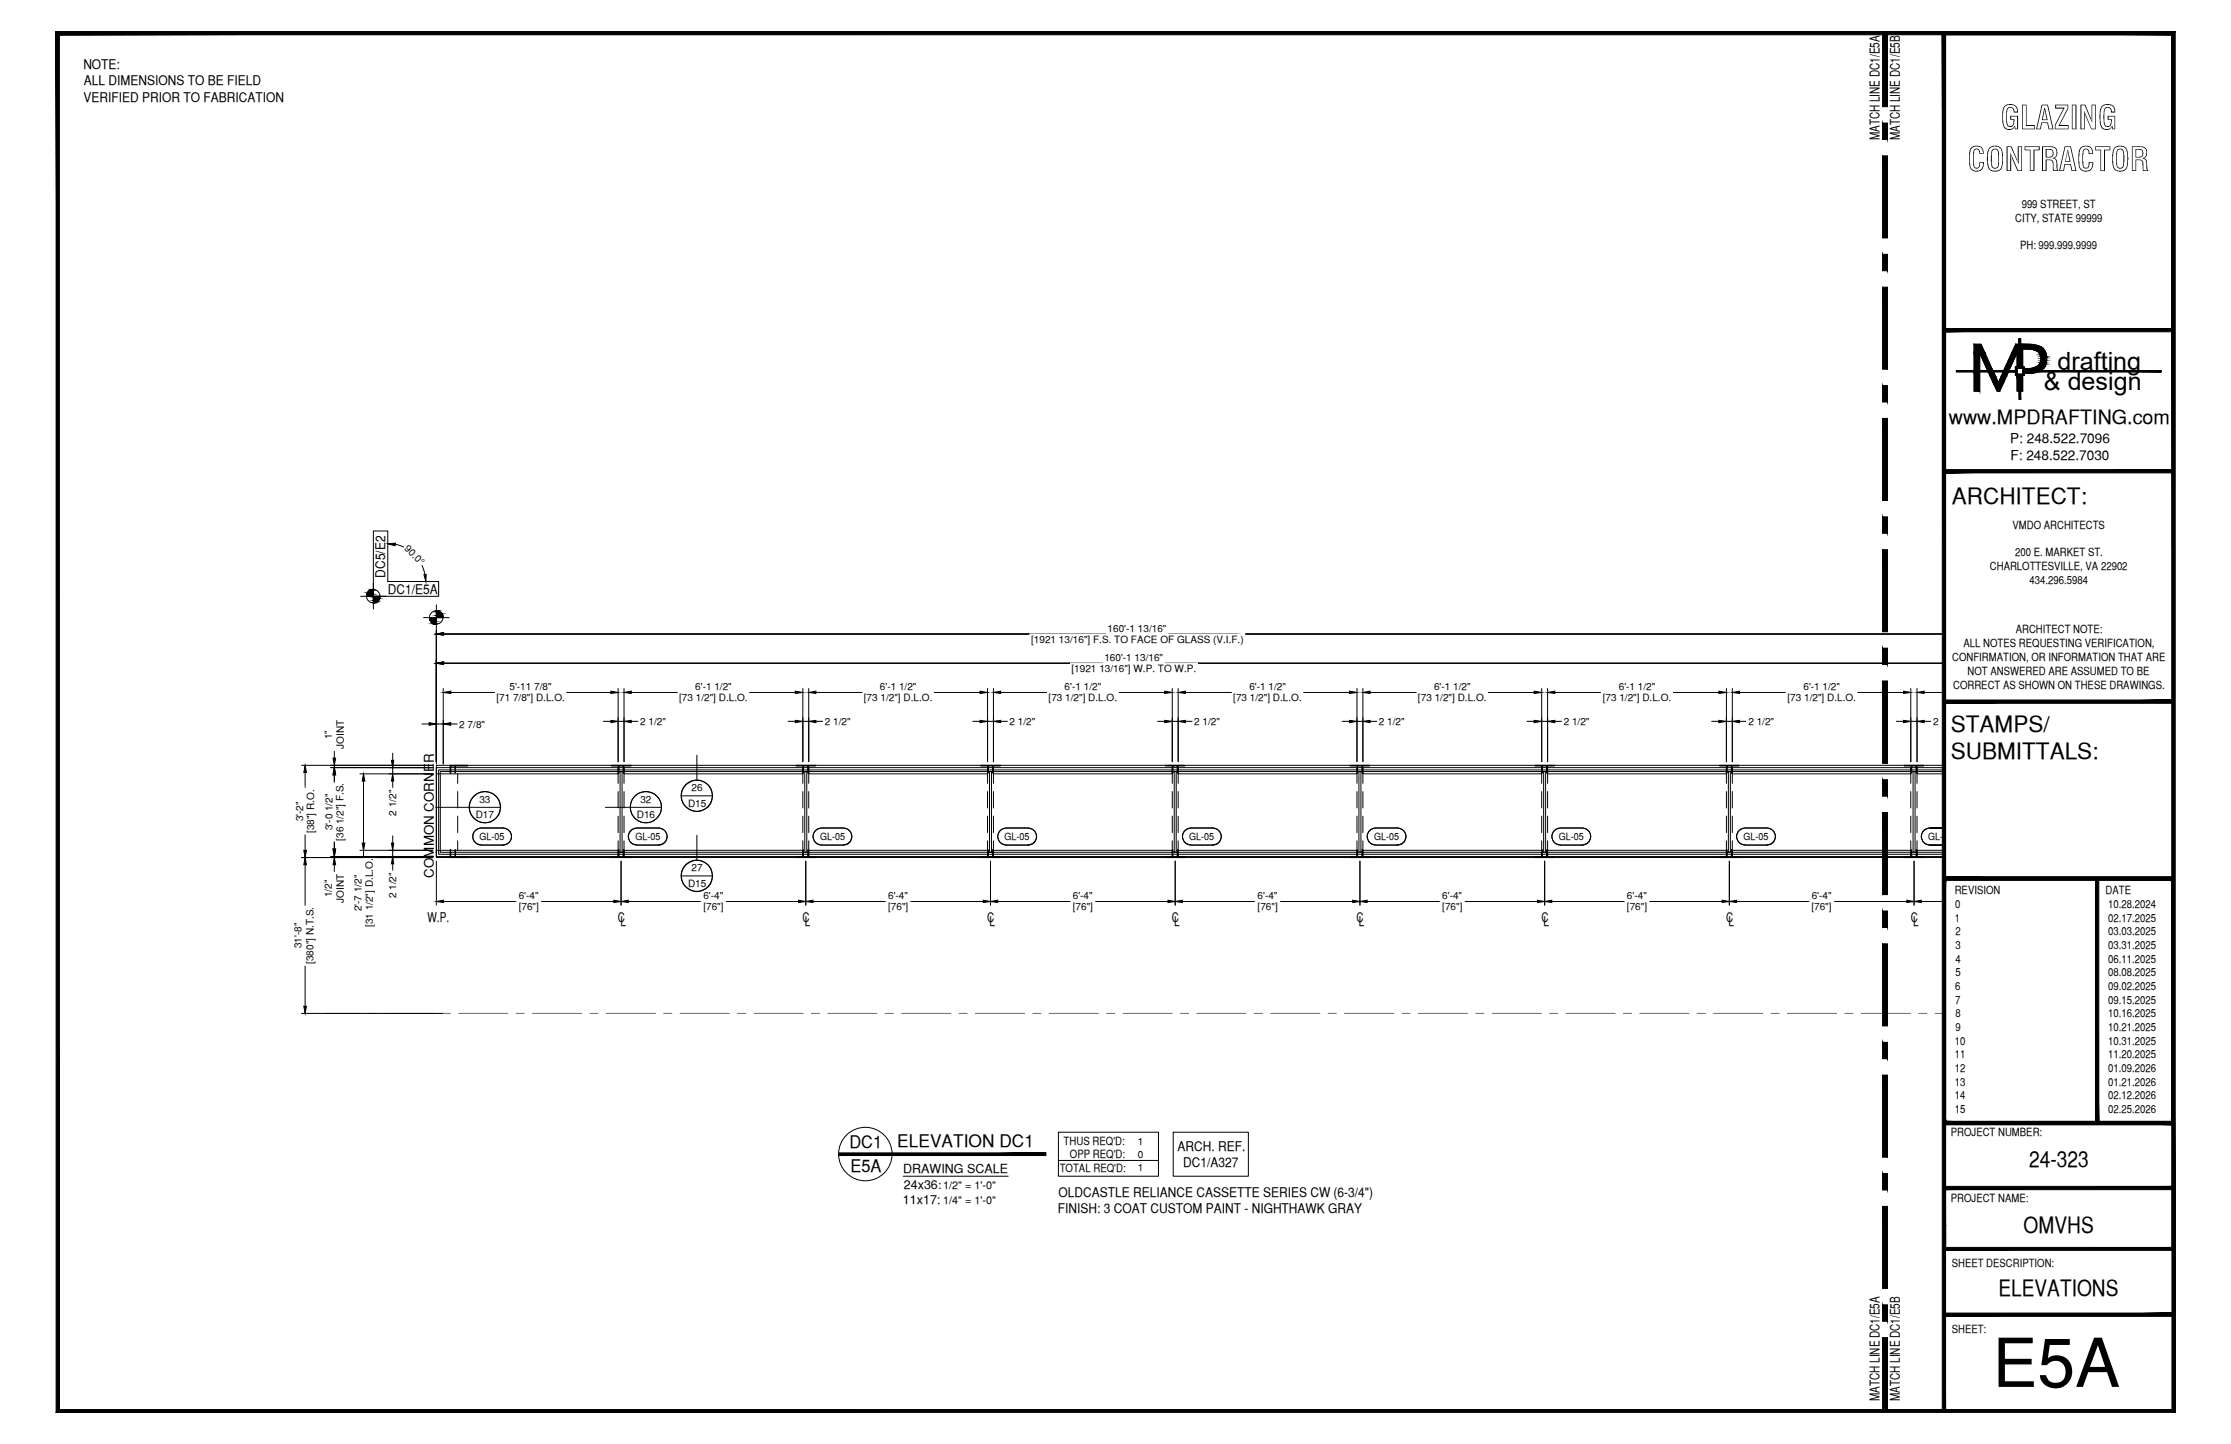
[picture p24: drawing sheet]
<svg xmlns="http://www.w3.org/2000/svg" width="432mm" height="279mm" viewBox="0 0 432 279" stroke-linecap="round" stroke-linejoin="round" font-family="sans-serif">
<defs><g id="words">
<text font-size="13.1" x="385.6" y="268.4">E5A</text>
<g font-size="6.3">
<text x="387.2" y="25">GLAZING</text>
<text x="380.8" y="33.1">CONTRACTOR</text>
</g>
<g font-size="4.9">
<text x="398.2" y="71.5">drafting</text>
<text x="395.6" y="75.5">&amp; design</text>
</g>
<g font-size="4.4">
<text x="377.8" y="97.5">ARCHITECT:</text>
<text x="377.6" y="141.5">STAMPS/</text>
<text x="377.6" y="146.9">SUBMITTALS:</text>
<text x="392.7" y="225.8">24-323</text>
<text x="391.7" y="238.5">OMVHS</text>
<text x="386.8" y="250.7">ELEVATIONS</text>
</g>
<text font-size="3.8" x="377.2" y="82">www.MPDRAFTING.com</text>
<g font-size="3.4">
<text x="173.7" y="221.9">ELEVATION DC1</text>
<text x="164.4" y="222.1">DC1</text>
<text x="164.6" y="226.8">E5A</text>
</g>
<g font-size="2.6">
<text x="16.1" y="13.3">NOTE:</text>
<text x="16.3" y="16.5">ALL DIMENSIONS TO BE FIELD</text>
<text x="16.2" y="19.7">VERIFIED PRIOR TO FABRICATION</text>
<text x="363.8" y="27.2" transform="rotate(-90 363.8 27.2)">MATCH LINE DC1/E5A</text>
<text x="367.7" y="27.2" transform="rotate(-90 367.7 27.2)">MATCH LINE DC1/E5B</text>
<text x="389.1" y="85.8">P: 248.522.7096</text>
<text x="389.1" y="89">F: 248.522.7030</text>
<text x="74.5" y="111.8" transform="rotate(-90 74.5 111.8)">DC5/E2</text>
<text x="75.1" y="114.9">DC1/E5A</text>
<text x="83.9" y="169.8" transform="rotate(-90 83.9 169.8)">COMMON CORNER</text>
<text x="82.7" y="178.4">W.P.</text>
<text x="119.6" y="178.4">C</text>
<text x="120.1" y="179.3">L</text>
<text x="155.3" y="178.4">C</text>
<text x="155.8" y="179.3">L</text>
<text x="191.1" y="178.4">C</text>
<text x="191.5" y="179.3">L</text>
<text x="226.8" y="178.4">C</text>
<text x="227.3" y="179.3">L</text>
<text x="262.6" y="178.4">C</text>
<text x="263" y="179.3">L</text>
<text x="298.3" y="178.4">C</text>
<text x="298.8" y="179.3">L</text>
<text x="334.1" y="178.4">C</text>
<text x="334.5" y="179.3">L</text>
<text x="369.8" y="178.4">C</text>
<text x="370.3" y="179.3">L</text>
<text x="227.9" y="222.6">ARCH. REF.</text>
<text x="229" y="225.8">DC1/A327</text>
<text x="204.9" y="231.6">OLDCASTLE RELIANCE CASSETTE SERIES CW (6-3/4&quot;)</text>
<text x="204.7" y="234.8">FINISH: 3 COAT CUSTOM PAINT - NIGHTHAWK GRAY</text>
<text x="363.8" y="271.1" transform="rotate(-90 363.8 271.1)">MATCH LINE DC1/E5A</text>
<text x="367.7" y="271.1" transform="rotate(-90 367.7 271.1)">MATCH LINE DC1/E5B</text>
</g>
<g font-size="2.4">
<text x="174.8" y="227">DRAWING SCALE</text>
<text x="174.8" y="232.9">11x17:</text>
<text x="174.9" y="230">24x36:</text>
</g>
<g font-size="2.2">
<text x="391.3" y="40.2">999 STREET, ST</text>
<text x="390" y="42.9">CITY, STATE 99999</text>
<text x="391" y="48.2">PH: 999.999.9999</text>
<text x="389.5" y="102.3">VMDO ARCHITECTS</text>
<text x="390" y="107.6">200 E. MARKET ST.</text>
<text x="385.1" y="110.3">CHARLOTTESVILLE, VA 22902</text>
<text x="392.8" y="113">434.296.5984</text>
<text x="380" y="125.2">ALL NOTES REQUESTING VERIFICATION,</text>
<text x="390.1" y="122.6">ARCHITECT NOTE:</text>
<text x="377.8" y="127.9">CONFIRMATION, OR INFORMATION THAT ARE</text>
<text x="380.8" y="130.6">NOT ANSWERED ARE ASSUMED TO BE</text>
<text x="378" y="133.2">CORRECT AS SHOWN ON THESE DRAWINGS.</text>
<text x="378.3" y="173">REVISION</text>
<text x="407.5" y="173">DATE</text>
<text x="378.3" y="178.3">1</text>
<text x="378.4" y="175.7">0</text>
<text x="408" y="175.7">10.28.2024</text>
<text x="408" y="178.3">02.17.2025</text>
<text x="378.5" y="181">2</text>
<text x="378.5" y="183.6">3</text>
<text x="408" y="181">03.03.2025</text>
<text x="408" y="183.6">03.31.2025</text>
<text x="378.4" y="191.6">6</text>
<text x="378.5" y="186.2">4</text>
<text x="378.5" y="188.9">5</text>
<text x="408" y="186.2">06.11.2025</text>
<text x="408" y="188.9">08.08.2025</text>
<text x="408" y="191.6">09.02.2025</text>
<text x="378.4" y="194.2">7</text>
<text x="378.5" y="196.8">8</text>
<text x="408" y="194.2">09.15.2025</text>
<text x="408" y="196.8">10.16.2025</text>
<text x="378.3" y="202.1">10</text>
<text x="378.5" y="199.5">9</text>
<text x="408" y="199.5">10.21.2025</text>
<text x="408" y="202.1">10.31.2025</text>
<text x="378.3" y="204.8">11</text>
<text x="378.3" y="207.5">12</text>
<text x="408" y="204.8">11.20.2025</text>
<text x="408" y="207.5">01.09.2026</text>
<text x="378.3" y="210.1">13</text>
<text x="378.3" y="212.7">14</text>
<text x="378.3" y="215.4">15</text>
<text x="408" y="210.1">01.21.2026</text>
<text x="408" y="212.7">02.12.2026</text>
<text x="408" y="215.4">02.25.2026</text>
<text x="205.9" y="221.6">THUS REQ'D:</text>
<text x="377.6" y="219.9">PROJECT NUMBER:</text>
<text x="205.1" y="226.7">TOTAL REQ'D:</text>
<text x="207.1" y="224.2">OPP REQ'D:</text>
<text x="377.6" y="232.5">PROJECT NAME:</text>
<text x="377.8" y="245.2">SHEET DESCRIPTION:</text>
<text x="377.8" y="257.9">SHEET:</text>
</g>
<g font-size="2.1">
<text x="182.6" y="230.1">1/2&quot; = 1'-0&quot;</text>
<text x="182.6" y="232.9">1/4&quot; = 1'-0&quot;</text>
</g>
<g font-size="1.9">
<text x="78.2" y="106.2" transform="rotate(44 78.2 106.2)">90.0°</text>
<text x="199.6" y="124.5">[1921 13/16&quot;] F.S. TO FACE OF GLASS (V.I.F.)</text>
<text x="214.4" y="122.2">160'-1 13/16&quot;</text>
<text x="207.4" y="130.1">[1921 13/16&quot;] W.P. TO W.P.</text>
<text x="213.7" y="127.9">160'-1 13/16&quot;</text>
<text x="96.1" y="135.7">[71 7/8&quot;] D.L.O.</text>
<text x="98.6" y="133.5">5'-11 7/8&quot;</text>
<text x="131.4" y="135.7">[73 1/2&quot;] D.L.O.</text>
<text x="134.6" y="133.5">6'-1 1/2&quot;</text>
<text x="167.2" y="135.7">[73 1/2&quot;] D.L.O.</text>
<text x="170.3" y="133.5">6'-1 1/2&quot;</text>
<text x="202.9" y="135.7">[73 1/2&quot;] D.L.O.</text>
<text x="206.1" y="133.5">6'-1 1/2&quot;</text>
<text x="238.7" y="135.7">[73 1/2&quot;] D.L.O.</text>
<text x="241.8" y="133.5">6'-1 1/2&quot;</text>
<text x="274.4" y="135.7">[73 1/2&quot;] D.L.O.</text>
<text x="277.6" y="133.5">6'-1 1/2&quot;</text>
<text x="310.2" y="135.7">[73 1/2&quot;] D.L.O.</text>
<text x="313.3" y="133.5">6'-1 1/2&quot;</text>
<text x="345.9" y="135.7">[73 1/2&quot;] D.L.O.</text>
<text x="349.1" y="133.5">6'-1 1/2&quot;</text>
<text x="64.2" y="143.1" transform="rotate(-90 64.2 143.1)">1&quot;</text>
<text x="88.9" y="140.8">2 7/8&quot;</text>
<text x="123.9" y="140.3">2 1/2&quot;</text>
<text x="159.6" y="140.3">2 1/2&quot;</text>
<text x="195.4" y="140.3">2 1/2&quot;</text>
<text x="231.1" y="140.3">2 1/2&quot;</text>
<text x="266.9" y="140.3">2 1/2&quot;</text>
<text x="302.6" y="140.3">2 1/2&quot;</text>
<text x="338.4" y="140.3">2 1/2&quot;</text>
<text x="374.1" y="140.3">2 1/2&quot;</text>
<text x="66.5" y="144.9" transform="rotate(-90 66.5 144.9)">JOINT</text>
<text x="92.8" y="155.3">33</text>
<text x="124" y="155.3">32</text>
<text x="133.9" y="153.1">26</text>
<text x="58.7" y="158.9" transform="rotate(-90 58.7 158.9)">3'-2&quot;</text>
<text x="60.8" y="161.2" transform="rotate(-90 60.8 161.2)">[38&quot;] R.O.</text>
<text x="64.3" y="160.7" transform="rotate(-90 64.3 160.7)">3'-0 1/2&quot;</text>
<text x="76.6" y="157.8" transform="rotate(-90 76.6 157.8)">2 1/2&quot;</text>
<text x="92.1" y="158.3">D17</text>
<text x="123.3" y="158.3">D16</text>
<text x="133.2" y="156.1">D15</text>
<text x="66.5" y="162.7" transform="rotate(-90 66.5 162.7)">[36 1/2&quot;] F.S.</text>
<text x="92.8" y="162.6">GL-05</text>
<text x="123" y="162.6">GL-05</text>
<text x="158.7" y="162.6">GL-05</text>
<text x="194.4" y="162.6">GL-05</text>
<text x="230.2" y="162.6">GL-05</text>
<text x="265.9" y="162.6">GL-05</text>
<text x="301.7" y="162.6">GL-05</text>
<text x="337.4" y="162.6">GL-05</text>
<text x="373.2" y="162.6">GL-05</text>
<text x="64.2" y="173.6" transform="rotate(-90 64.2 173.6)">1/2&quot;</text>
<text x="76.6" y="173.8" transform="rotate(-90 76.6 173.8)">2 1/2&quot;</text>
<text x="100.4" y="174">6'-4&quot;</text>
<text x="133.2" y="171.6">D15</text>
<text x="133.9" y="168.6">27</text>
<text x="136.1" y="174">6'-4&quot;</text>
<text x="171.9" y="174">6'-4&quot;</text>
<text x="207.6" y="174">6'-4&quot;</text>
<text x="243.4" y="174">6'-4&quot;</text>
<text x="279.1" y="174">6'-4&quot;</text>
<text x="314.9" y="174">6'-4&quot;</text>
<text x="350.6" y="174">6'-4&quot;</text>
<text x="66.5" y="174.7" transform="rotate(-90 66.5 174.7)">JOINT</text>
<text x="70" y="176.3" transform="rotate(-90 70 176.3)">2'-7 1/2&quot;</text>
<text x="72.1" y="179.4" transform="rotate(-90 72.1 179.4)">[31 1/2&quot;] D.L.O.</text>
<text x="100.4" y="176.1">[76&quot;]</text>
<text x="136.1" y="176.1">[76&quot;]</text>
<text x="171.9" y="176.1">[76&quot;]</text>
<text x="207.6" y="176.1">[76&quot;]</text>
<text x="243.4" y="176.1">[76&quot;]</text>
<text x="279.1" y="176.1">[76&quot;]</text>
<text x="314.9" y="176.1">[76&quot;]</text>
<text x="350.6" y="176.1">[76&quot;]</text>
<text x="58.4" y="183.5" transform="rotate(-90 58.4 183.5)">31'-8&quot;</text>
<text x="60.7" y="186.5" transform="rotate(-90 60.7 186.5)">[380&quot;] N.T.S.</text>
<text x="220.2" y="221.5">1</text>
<text x="220.2" y="224.1">0</text>
<text x="220.2" y="226.5">1</text>
</g>
</g></defs>
<!-- layer: SYMBOLS -->
<g fill="#000" stroke="#000" stroke-width=".19">
<path d="M72 114h.3zM72.3 116.6h.4zM75.1 105.2l1.4-.1v.5zM82 111.2l.5-.1-.1 1.4zM84.5 118.2h.2zM84 120.7h.5z"/>
<path d="M72 114l.3 .1zM71.8 114.1h.5z"/>
<path d="M71.8 114.1l.5 .1v-.1zM71.6 114.2l.2-.1 .5 .1z"/>
<path d="M71.6 114.2l.7 .2v-.2zM71.4 114.4l.2-.2 .7 .2z"/>
<path d="M71.4 114.4l.9 .1v-.1zM71.4 114.4l.9 .1h-1.1z"/>
<path d="M71.2 114.5l1.1 .2v-.2zM71.2 114.5l1.1 .2h-1.2z"/>
<path d="M71.1 114.7l1.2 .2v-.2zM71.1 114.7l1.2 .2h-1.3z"/>
<path d="M71 114.9l1.3 .2v-.2zM71 114.9l1.3 .2h-1.4z"/>
<path d="M70.9 115.1l1.4 .3v-.3zM70.9 115.1l1.4 .3h-1.4z"/>
<path d="M72.3 116.6h.2zM72.3 116.6h.2z"/>
<path d="M72.3 116.5h.6zM72.3 116.5l.4 .1z"/>
<path d="M72.3 116.4l.6 .1 .2-.1zM72.3 116.4l.6 .1h-.6z"/>
<path d="M72.3 116.2l.8 .2 .2-.2zM72.3 116.2l.8 .2h-.8z"/>
<path d="M72.3 116l1 .2 .1-.2zM72.3 116l1 .2h-1z"/>
<path d="M72.3 115.8l1.1 .2 .1-.2zM72.3 115.8l1.1 .2h-1.1z"/>
<path d="M72.3 115.4l1.2 .2v-.2zM72.3 115.4l1.2 .2h-1.2z"/>
<path d="M72.3 115.6l1.2 .2v-.2zM72.3 115.6l1.2 .2h-1.2z"/>
<path d="M83.1 119.5h1.4l-1.3 .2zM83.2 119.7h1.3v-.2z"/>
<path d="M83.2 119.7h1.3l-1.3 .3zM83.2 120h1.3v-.3z"/>
<path d="M83.2 120h1.3l-1.2 .1zM83.3 120.1h1.2v-.1z"/>
<path d="M84.5 118.2h.2zM84.5 118.2h.4z"/>
<path d="M84.5 118.2h.4l-.4 .2zM84.5 118.4h.6l-.2-.2z"/>
<path d="M84.5 118.4h.6l-.6 .1zM84.5 118.5h.8l-.2-.1z"/>
<path d="M84.5 118.5h.8l-.8 .1zM84.5 118.6h1l-.2-.1z"/>
<path d="M84.5 118.6h1l-1 .2zM84.5 118.8h1.1l-.1-.2z"/>
<path d="M84.5 118.8h1.1l-1.1 .3zM84.5 119.1h1.2l-.1-.3z"/>
<path d="M84.5 119.1h1.2l-1.2 .2zM84.5 119.3h1.3l-.1-.2z"/>
<path d="M84.5 119.3h1.3l-1.3 .2zM84.5 119.5h1.3v-.2z"/>
<path d="M83.3 120.1h1.2l-1.1 .2zM83.4 120.3h1.1v-.2z"/>
<path d="M83.4 120.3h1.1l-.9 .2zM83.6 120.5h.9v-.2z"/>
<path d="M83.6 120.5h.9l-.7 .1zM83.8 120.6h.7v-.1z"/>
<path d="M83.8 120.6h.7zM84 120.7l.5-.1z"/>
<path d="M84.2 120.8l.3-.1zM84.2 120.8h.3z"/>
<path d="M162.4 223.1v.5l40-.5zM162.4 223.6l40-.5v.5z"/>
</g>
<g fill="none" stroke="#000" stroke-width=".19">
<path d="M69.8 115.4h4.9M72.3 112.9v5M76.4 105.3l1.7 .5M81.7 109.4l.5 1.7M82 119.5h4.9M84.5 117v5M84.3 156.2h12.6M117.2 156.2h10.8M131.9 154h6M134.9 146.1v4.8M91.9 160.8l.4-.3 .9-.3h4.2a1.65 1.65 0 0 1 1.6 1.7 1.65 1.65 0 0 1-1.6 1.6h-4.2a1.62 1.62 0 0 1-1.5-.9 1.62 1.62 0 0 1 .2-1.8zM93.2 163.5h4.2"/>
<path d="M97.4 160.2a1.62 1.62 0 0 1 1.6 1.6 1.62 1.62 0 0 1-1.6 1.6M97.4 160.2h-4.3a1.62 1.62 0 0 0-1.6 1.6 1.62 1.62 0 0 0 1.6 1.6M122 160.8l.4-.3 .9-.3h4.2a1.65 1.65 0 0 1 1.7 1.7 1.65 1.65 0 0 1-1.7 1.6h-4.2a1.58 1.58 0 0 1-1.5-.9 1.58 1.58 0 0 1 .2-1.8zM123.2 163.4a1.62 1.62 0 0 1-1.6-1.6 1.62 1.62 0 0 1 1.7-1.6h4.2a1.62 1.62 0 0 1 1.6 1.6 1.62 1.62 0 0 1-1.6 1.6M123.3 163.5h4.2M131.9 169.5h6M134.9 161.6v4.8M157.7 160.8l.5-.3 .8-.3h4.3a1.65 1.65 0 0 1 1.6 1.7 1.65 1.65 0 0 1-1.6 1.6h-4.3a1.62 1.62 0 0 1-1.5-.9 1.62 1.62 0 0 1 .2-1.8zM159 160.2a1.62 1.62 0 0 0-1.6 1.6 1.62 1.62 0 0 0 1.6 1.6M159 160.2h4.3M159 163.5h4.3M163.2 160.2a1.62 1.62 0 0 1 1.6 1.6 1.62 1.62 0 0 1-1.6 1.6"/>
<path d="M193.5 160.8l.4-.3 .9-.3h4.2a1.65 1.65 0 0 1 1.7 1.7 1.65 1.65 0 0 1-1.7 1.6h-4.2a1.62 1.62 0 0 1-1.5-.9 1.62 1.62 0 0 1 .2-1.8zM194.7 160.2a1.62 1.62 0 0 0-1.6 1.6 1.62 1.62 0 0 0 1.6 1.6M194.8 160.2h4.2M194.8 163.5h4.2M199 160.2a1.62 1.62 0 0 1 1.6 1.6 1.62 1.62 0 0 1-1.6 1.6M229.2 160.8l.5-.3 .8-.3h4.3a1.65 1.65 0 0 1 1.6 1.7 1.65 1.65 0 0 1-1.6 1.6h-4.3a1.62 1.62 0 0 1-1.5-.9 1.62 1.62 0 0 1 .2-1.8zM230.5 160.2a1.62 1.62 0 0 0-1.6 1.6 1.62 1.62 0 0 0 1.6 1.6M230.5 160.2h4.3M230.5 163.5h4.3M234.7 160.2a1.62 1.62 0 0 1 1.6 1.6 1.62 1.62 0 0 1-1.6 1.6M265 160.8l.4-.3 .9-.3h4.2a1.65 1.65 0 0 1 1.7 1.7 1.65 1.65 0 0 1-1.7 1.6h-4.2a1.62 1.62 0 0 1-1.5-.9 1.62 1.62 0 0 1 .2-1.8zM266.2 160.2a1.62 1.62 0 0 0-1.6 1.6 1.62 1.62 0 0 0 1.6 1.6"/>
<path d="M266.3 160.2h4.2M266.3 163.5h4.2M270.5 160.2a1.62 1.62 0 0 1 1.6 1.6 1.62 1.62 0 0 1-1.6 1.6M300.7 160.8l.5-.3 .8-.3h4.3a1.65 1.65 0 0 1 1.6 1.7 1.65 1.65 0 0 1-1.6 1.6h-4.3a1.62 1.62 0 0 1-1.5-.9 1.62 1.62 0 0 1 .2-1.8zM302 160.2a1.62 1.62 0 0 0-1.6 1.6 1.62 1.62 0 0 0 1.6 1.6M302 160.2h4.2a1.62 1.62 0 0 1 1.6 1.6 1.62 1.62 0 0 1-1.6 1.6M302 163.5h4.3M336.5 160.8l.4-.3 .9-.3h4.2a1.65 1.65 0 0 1 1.7 1.7 1.65 1.65 0 0 1-1.7 1.6h-4.2a1.62 1.62 0 0 1-1.5-.9 1.62 1.62 0 0 1 .2-1.8zM337.7 163.4a1.62 1.62 0 0 1-1.6-1.6 1.62 1.62 0 0 1 1.7-1.6h4.2a1.62 1.62 0 0 1 1.6 1.6 1.62 1.62 0 0 1-1.6 1.6M337.8 163.5h4.2M373.5 163.4a1.62 1.62 0 0 1-1.6-1.6 1.62 1.62 0 0 1 1.6-1.6h2.7h-2.7a1.65 1.65 0 0 0-1.6 1.7 1.65 1.65 0 0 0 1.6 1.6h2.7h-2.7M204.9 219.1h19.3v8.5h-19.3z"/>
<path d="M204.9 224.5h19.3"/>
<circle cx="72.2" cy="115.3" r="1.3"/>
<circle cx="84.4" cy="119.5" r="1.3"/>
<circle cx="93.8" cy="156.2" r="3"/>
<circle cx="93.9" cy="156.2" r="3"/>
<circle cx="125" cy="156.2" r="3"/>
<circle cx="134.8" cy="154" r="3"/>
<circle cx="134.9" cy="154" r="3"/>
<circle cx="134.8" cy="169.5" r="3"/>
<circle cx="134.9" cy="169.5" r="3"/>
<circle cx="167.5" cy="223.3" r="5.2"/>
</g>
<!-- layer: MEDIUM_2 -->
<path d="M72.3 102.7h2.8v9.8h9.8v2.9h-12.6zM174.8 227.6h20.3" fill="none" stroke="#000" stroke-width=".19"/>
<!-- layer: NOTES -->
<path d="M227.1 219.1h14.5v8.5h-14.5z" fill="none" stroke="#000" stroke-width=".19"/>
<!-- layer: COMPONENTS -->
<g fill="none" stroke="#000" stroke-width=".19">
<path d="M84.5 148.5h35.1v1.2h-35.1zM84.5 149v16.3M88.6 149.7v1.9M88.6 153.2v3.1M88.6 157.9v3.2M119.6 151.6v-3.1h1.2v3.1M119.6 153.2v3.1M119.6 157.9v3.2M120.8 148.5h34.6v1.2h-34.6zM120.8 153.2v3.1M120.8 157.9v3.2M155.4 151.6v-3.1h1.1v3.1"/>
<path d="M155.4 153.2v3.1M155.4 157.9v3.2M156.5 148.5h34.6v1.2h-34.6zM156.5 153.2v3.1M156.5 157.9v3.2M191.1 151.6v-3.1h1.2v3.1M191.1 153.2v3.1M191.1 157.9v3.2M192.3 148.5h34.6v1.2h-34.6zM192.3 153.2v3.1M192.3 157.9v3.2M226.9 151.6v-3.1h1.1v3.1"/>
<path d="M226.9 153.2v3.1M226.9 157.9v3.2M228 148.5h34.6v1.2h-34.6zM228 153.2v3.1M228 157.9v3.2M262.6 151.6v-3.1h1.2v3.1M262.6 153.2v3.1M262.6 157.9v3.2M263.8 148.5h34.6v1.2h-34.6zM263.8 153.2v3.1M263.8 157.9v3.2M298.4 151.6v-3.1h1.1v3.1"/>
<path d="M298.4 153.2v3.1M298.4 157.9v3.2M299.5 148.5h34.6v1.2h-34.6zM299.5 153.2v3.1M299.5 157.9v3.2M334.1 151.6v-3.1h1.2v3.1M334.1 153.2v3.1M334.1 157.9v3.2M335.3 148.5h34.5v1.2h-34.5zM335.3 153.2v3.1M335.3 157.9v3.2M369.8 151.6v-3.1h1.2v3.1"/>
<path d="M369.8 153.2v3.1M369.8 157.9v3.2M371 153.2v3.1M371 157.9v3.2M376.2 148.5h-5.2v1.2h5.2M376.2 149h-291.3v16.3h291.3M84.5 164.5h35.1v1.2h-35.1zM88.6 162.7v1.8M119.6 162.7v3h1.2v-3M120.8 164.5h34.6v1.2h-34.6zM155.4 162.7v3h1.1v-3M156.5 164.5h34.6v1.2h-34.6z"/>
<path d="M191.1 162.7v3h1.2v-3M192.3 164.5h34.6v1.2h-34.6zM226.9 162.7v3h1.1v-3M228 164.5h34.6v1.2h-34.6zM262.6 162.7v3h1.2v-3M263.8 164.5h34.6v1.2h-34.6zM298.4 162.7v3h1.1v-3M299.5 164.5h34.6v1.2h-34.6zM334.1 162.7v3h1.2v-3M335.3 164.5h34.5v1.2h-34.5zM369.8 162.7v3h1.2v-3M376.2 164.5h-5.2v1.2h5.2"/>
</g>
<!-- layer: ROUGH OPENING -->
<path d="M376.2 148.1h-291.7v17.8h291.7" fill="none" stroke="#000" stroke-width=".19"/>
<!-- layer: DIM -->
<g fill="none" stroke="#000" stroke-width=".19">
<path d="M84.5 122v25.8M85.8 133.2v14.6M85.9 128.3h290.3M85.9 122.7h290.3M87.2 134h8.7M109.5 134h8.7M116.8 139.6h1.4M119.6 133.2v14.2M119.6 139.6h1.2M120.8 133.2v14.2M122.2 134h9.1M122.2 139.6h1.4"/>
<path d="M144.9 134h9M152.5 139.6h1.4M155.4 139.6h1.1M155.4 133.2v14.2M156.5 133.2v14.2M157.9 134h9.1M157.9 139.6h1.5M180.7 134h9M188.3 139.6h1.4M191.1 139.6h1.2M191.1 133.2v14.2M192.3 133.2v14.2"/>
<path d="M193.7 134h9.1M193.7 139.6h1.4M216.4 134h9M224 139.6h1.4M226.9 139.6h1.1M226.9 133.2v14.2M228 133.2v14.2M229.4 134h9.1M229.4 139.6h1.5M252.2 134h9M259.8 139.6h1.4M262.6 139.6h1.2"/>
<path d="M262.6 133.2v14.2M263.8 133.2v14.2M265.2 134h9.1M265.2 139.6h1.4M287.9 134h9M295.5 139.6h1.4M298.4 139.6h1.1M298.4 133.2v14.2M299.5 133.2v14.2M300.9 134h9M300.9 139.6h1.5M323.7 134h9"/>
<path d="M331.3 139.6h1.4M334.1 139.6h1.2M334.1 133.2v14.2M335.3 133.2v14.2M336.7 134h9M336.7 139.6h1.4M359.4 134h9M367 139.6h1.4M369.8 139.6h1.2M369.8 133.2v14.2M371 133.2v14.2M372.4 134h3.8"/>
<path d="M372.4 139.6h1.4M58.4 148.1h25.4M59.1 149.5v3.1M64 148.5h19.8M64.7 145.2v1.5M64.7 148.1v.4M64.7 149.9v1.5M69.7 149.7h14.1M70.4 151.1v12M76 145.7v1.4M76 148.5v1.2M76 151.1v1.4"/>
<path d="M81.7 140.1h1.4M84.5 140.1h1.3M87.2 140.1h1.4M58.4 165.9h25.4M59.1 161.4v3.1M59.1 167.3v8M64 165.7h19.8M64.7 162.9v1.4M64.7 165.7v.2M64.7 167.3v1.5M69.7 164.5h14.1M70.4 164.5v1.4"/>
<path d="M76 161.7v1.4M76 164.5v1.2M76 167.1v1.4M84.5 166.6v8.5M85.9 174.4h14.2M104.5 174.4h14.3M120.2 166.6v8.5M121.6 174.4h14.3M140.3 174.4h14.3M156 166.6v8.5M157.4 174.4h14.2M176 174.4h14.3"/>
<path d="M191.7 166.6v8.5M193.1 174.4h14.3M211.8 174.4h14.3M227.5 166.6v8.5M228.9 174.4h14.2M247.5 174.4h14.3M263.2 166.6v8.5M264.6 174.4h14.3M283.3 174.4h14.3M299 166.6v8.5M300.4 174.4h14.2M319 174.4h14.3"/>
<path d="M334.7 166.6v8.5M336.1 174.4h14.3M354.8 174.4h14.3M370.5 166.6v8.5M371.9 174.4h4.3M58.4 196.1h27.3M59.1 186.8v7.9"/>
</g>
<g fill="#000" stroke="#000" stroke-width=".19">
<path d="M83.1 139.8l1.4 .3-1.4 .2zM84.5 128.3l1.4-.2v.4zM84.5 122.7l1.4-.3v.5zM85.8 134l1.4-.3v.5zM85.8 140.1l1.4-.3v.5zM118.2 133.7l1.4 .3-1.4 .2zM118.2 139.4l1.4 .2-1.4 .2zM120.8 139.6l1.4-.2v.4zM120.8 134l1.4-.3v.5zM153.9 133.7l1.5 .3-1.5 .2zM153.9 139.4l1.5 .2-1.5 .2zM156.5 139.6l1.4-.2v.4z"/>
<path d="M156.5 134l1.4-.3v.5zM189.7 133.7l1.4 .3-1.4 .2zM189.7 139.4l1.4 .2-1.4 .2zM192.3 139.6l1.4-.2v.4zM192.3 134l1.4-.3v.5zM225.4 133.7l1.5 .3-1.5 .2zM225.4 139.4l1.5 .2-1.5 .2zM228 139.6l1.4-.2v.4zM228 134l1.4-.3v.5zM261.2 133.7l1.4 .3-1.4 .2zM261.2 139.4l1.4 .2-1.4 .2zM263.8 139.6l1.4-.2v.4z"/>
<path d="M263.8 134l1.4-.3v.5zM296.9 133.7l1.5 .3-1.5 .2zM296.9 139.4l1.5 .2-1.5 .2zM299.5 139.6l1.4-.2v.4zM299.5 134l1.4-.3v.5zM332.7 133.7l1.4 .3-1.4 .2zM332.7 139.4l1.4 .2-1.4 .2zM335.3 139.6l1.4-.2v.4zM335.3 134l1.4-.3v.5zM368.4 133.7l1.4 .3-1.4 .2zM368.4 139.4l1.4 .2-1.4 .2zM371 139.6l1.4-.2v.4z"/>
<path d="M371 134l1.4-.3v.5zM59.1 148.1l.2 1.4h-.5zM64.7 148.5l.3 1.4h-.5zM64.5 146.7h.5l-.3 1.4zM70.4 149.7l.2 1.4h-.5zM75.8 147.1h.4l-.2 1.4zM76 149.7l.2 1.4h-.4zM58.8 164.5h.5l-.2 1.4zM59.1 165.9l.2 1.4h-.5zM64.5 164.3h.5l-.3 1.4zM64.7 165.9l.3 1.4h-.5zM70.1 163.1h.5l-.2 1.4z"/>
<path d="M75.8 163.1h.4l-.2 1.4zM76 165.7l.2 1.4h-.4zM84.5 174.4l1.4-.2v.4zM118.8 174.2l1.4 .2-1.4 .2zM120.2 174.4l1.4-.2v.4zM154.6 174.2l1.4 .2-1.4 .2zM156 174.4l1.4-.2v.4zM190.3 174.2l1.4 .2-1.4 .2zM191.7 174.4l1.4-.2v.4zM226.1 174.2l1.4 .2-1.4 .2zM227.5 174.4l1.4-.2v.4zM261.8 174.2l1.4 .2-1.4 .2z"/>
<path d="M263.2 174.4l1.4-.2v.4zM297.6 174.2l1.4 .2-1.4 .2zM299 174.4l1.4-.2v.4zM333.3 174.2l1.4 .2-1.4 .2zM334.7 174.4l1.4-.2v.4zM369.1 174.2l1.4 .2-1.4 .2zM370.5 174.4l1.4-.2v.4zM58.8 194.7h.5l-.2 1.4z"/>
</g>
<g fill="#fff" stroke="#fff" stroke-width=".19">
<path d="M98.4 131.8v2.2l8.7-2.2zM98.4 134l8.7-2.2v2.2z"/>
<path d="M95.9 134v2.5l13.6-2.5zM95.9 136.5l13.6-2.5v2.5z"/>
<path d="M123.6 138.5v2.2l5.6-2.2zM123.6 140.7l5.6-2.2v2.2z"/>
<path d="M134.3 131.8v2.2l7.6-2.2zM134.3 134l7.6-2.2v2.2z"/>
<path d="M131.3 134v2.5l13.6-2.5zM131.3 136.5l13.6-2.5v2.5z"/>
<path d="M135.9 172.3v2.1l4.4-2.1zM135.9 174.4l4.4-2.1v2.1z"/>
<path d="M135.9 174.4v2.5l4.4-2.5zM135.9 176.9l4.4-2.5v2.5z"/>
<path d="M56.9 154.8v4.4h2.2zM56.9 154.8h2.2v4.4z"/>
<path d="M59.1 152.6v8.8h2.5zM59.1 152.6h2.5v8.8z"/>
<path d="M62.5 153.3v7.6h2.2zM62.5 153.3h2.2v7.6z"/>
<path d="M64.7 151.3v11.6h2.5zM64.7 151.3h2.5v11.6z"/>
<path d="M62.4 139v6.2h4.6zM62.4 139h4.6v6.2z"/>
<path d="M62.4 168.8v6.2h4.6zM62.4 168.8h4.6v6.2z"/>
<path d="M74.9 152.5v5.6h2.2zM74.9 152.5h2.2v5.6z"/>
<path d="M68.2 169v7.6h2.2zM68.2 169h2.2v7.6z"/>
<path d="M70.4 165.9v13.7h2.5zM70.4 165.9h2.5v13.7z"/>
<path d="M100.1 172.3v2.1l4.4-2.1zM100.1 174.4l4.4-2.1v2.1z"/>
<path d="M100.1 174.4v2.5l4.4-2.5zM100.1 176.9l4.4-2.5v2.5z"/>
<path d="M159.4 138.5v2.2l5.5-2.2zM159.4 140.7l5.5-2.2v2.2z"/>
<path d="M170.1 131.8v2.2l7.5-2.2zM170.1 134l7.5-2.2v2.2z"/>
<path d="M167 134v2.5l13.7-2.5zM167 136.5l13.7-2.5v2.5z"/>
<path d="M171.6 172.3v2.1l4.4-2.1zM171.6 174.4l4.4-2.1v2.1z"/>
<path d="M171.6 174.4v2.5l4.4-2.5zM171.6 176.9l4.4-2.5v2.5z"/>
<path d="M195.1 138.5v2.2l5.6-2.2zM195.1 140.7l5.6-2.2v2.2z"/>
<path d="M205.7 131.8v2.2l7.7-2.2zM205.7 134l7.7-2.2v2.2z"/>
<path d="M202.8 134v2.5l13.6-2.5zM202.8 136.5l13.6-2.5v2.5z"/>
<path d="M207.4 172.3v2.1l4.4-2.1zM207.4 174.4l4.4-2.1v2.1z"/>
<path d="M207.4 174.4v2.5l4.4-2.5zM207.4 176.9l4.4-2.5v2.5z"/>
<path d="M230.9 138.5v2.2l5.5-2.2zM230.9 140.7l5.5-2.2v2.2z"/>
<path d="M241.5 131.8v2.2l7.6-2.2zM241.5 134l7.6-2.2v2.2z"/>
<path d="M238.5 134v2.5l13.7-2.5zM238.5 136.5l13.7-2.5v2.5z"/>
<path d="M243.1 172.3v2.1l4.4-2.1zM243.1 174.4l4.4-2.1v2.1z"/>
<path d="M243.1 174.4v2.5l4.4-2.5zM243.1 176.9l4.4-2.5v2.5z"/>
<path d="M266.6 138.5v2.2l5.6-2.2zM266.6 140.7l5.6-2.2v2.2z"/>
<path d="M277.2 131.8v2.2l7.7-2.2zM277.2 134l7.7-2.2v2.2z"/>
<path d="M274.3 134v2.5l13.6-2.5zM274.3 136.5l13.6-2.5v2.5z"/>
<path d="M278.9 172.3v2.1l4.4-2.1zM278.9 174.4l4.4-2.1v2.1z"/>
<path d="M278.9 174.4v2.5l4.4-2.5zM278.9 176.9l4.4-2.5v2.5z"/>
<path d="M302.4 138.5v2.2l5.5-2.2zM302.4 140.7l5.5-2.2v2.2z"/>
<path d="M313 131.8v2.2l7.6-2.2zM313 134l7.6-2.2v2.2z"/>
<path d="M309.9 134v2.5l13.8-2.5zM309.9 136.5l13.8-2.5v2.5z"/>
<path d="M314.6 172.3v2.1l4.4-2.1zM314.6 174.4l4.4-2.1v2.1z"/>
<path d="M314.6 174.4v2.5l4.4-2.5zM314.6 176.9l4.4-2.5v2.5z"/>
<path d="M338.1 138.5v2.2l5.6-2.2zM338.1 140.7l5.6-2.2v2.2z"/>
<path d="M348.7 131.8v2.2l7.7-2.2zM348.7 134l7.7-2.2v2.2z"/>
<path d="M345.7 134v2.5l13.7-2.5zM345.7 136.5l13.7-2.5v2.5z"/>
<path d="M350.4 172.3v2.1l4.4-2.1zM350.4 174.4l4.4-2.1v2.1z"/>
<path d="M350.4 174.4v2.5l4.4-2.5zM350.4 176.9l4.4-2.5v2.5z"/>
<path d="M373.8 140.7h2.4v-2.2zM373.8 138.5h2.4l-2.4 2.2z"/>
<path d="M74.9 168.5v5.6h2.2zM74.9 168.5h2.2v5.6z"/>
<path d="M56.6 175.3v11.5h4.9zM56.6 175.3h4.9v11.5z"/>
<path d="M88.6 139v2.2l5.6-2.2zM88.6 141.2l5.6-2.2v2.2z"/>
<path d="M213.6 126.2v2.1l11.8-2.1zM213.6 128.3l11.8-2.1v2.1z"/>
<path d="M207.2 128.3v2.6l24.6-2.6zM207.2 130.9l24.6-2.6v2.6z"/>
<path d="M214.2 120.5v2.2l11.8-2.2zM214.2 122.7l11.8-2.2v2.2z"/>
<path d="M199.3 122.7v2.5l41.6-2.5zM199.3 125.2l41.6-2.5v2.5z"/>
</g>
<!-- layer: F-T ANCHOR -->
<g fill="none" stroke="#000" stroke-width=".19">
<path d="M87.1 148.1h3.5v.1h-2.5v1.4v-1.4h-.9v1.4h-.1zM118.3 148.1h3.8v.1h-1.4v1.4h-.1v-1.4h-.8v1.4h-.1v-1.4h-1.4zM154.1 148.1h3.8v.1h-1.4v1.4h-.2v-1.4h-.8l-.1 1.4v-1.4h-1.3zM189.8 148.1h3.8v.1h-1.4v1.4h-.1v-1.4h-.8l-.1 1.4v-1.4h-1.4zM225.6 148.1h3.8v.1h-1.4v1.4h-.2v-1.4h-.8l-.1 1.4v-1.4h-1.3zM261.3 148.1h3.7v.1h-1.3v1.4h-.1v-1.4h-.8l-.1 1.4v-1.4h-1.4zM297.1 148.1h3.7v.1h-1.3v1.4h-.2v-1.4h-.8l-.1 1.4v-1.4h-1.3zM332.8 148.1h3.7v.1h-1.3v1.4h-.1v-1.4h-.8l-.1 1.4v-1.4h-1.4zM368.6 148.1h3.7v.1h-1.3v1.4h-.2v-1.4h-.8v1.4v-1.4h-1.4zM87.1 164.4h.1v1.4h.9v-1.4v1.4h2.5v.1h-3.5zM118.3 165.8h1.4v-1.4h.1v1.4h.8v-1.4h.1v1.4h1.4v.1h-3.8zM154.1 165.8h1.3v-1.4l.1 1.4h.8v-1.4h.2v1.4h1.4v.1h-3.8z"/>
<path d="M189.8 165.8h1.4v-1.4l.1 1.4h.8v-1.4h.1v1.4h1.4v.1h-3.8zM225.6 165.8h1.3v-1.4l.1 1.4h.8v-1.4h.2v1.4h1.4v.1h-3.8zM261.3 165.8h1.4v-1.4l.1 1.4h.8v-1.4h.1v1.4h1.3v.1h-3.7zM297.1 165.8h1.3v-1.4l.1 1.4h.8v-1.4h.2v1.4h1.3v.1h-3.7zM332.8 165.8h1.4v-1.4l.1 1.4h.8v-1.4h.1v1.4h1.3v.1h-3.7zM368.6 165.8h1.4v-1.4v1.4h.8v-1.4h.2v1.4h1.3v.1h-3.7z"/>
</g>
<!-- layer: GRID LINES -->
<g fill="none" stroke="#6c6c6c" stroke-width=".19">
<path d="M63.1 196.1h6.6M71.3 196.1h1.6M74.5 196.1h9.5M85.6 196.1h1.6M88.8 196.1h9.5M99.9 196.1h1.6M103.1 196.1h9.5M114.2 196.1h1.6M117.3 196.1h9.6M128.5 196.1h1.5M131.6 196.1h9.6M142.7 196.1h1.6"/>
<path d="M145.9 196.1h9.5M157 196.1h1.6M160.2 196.1h9.5M171.3 196.1h1.6M174.5 196.1h9.5M185.6 196.1h1.6M188.8 196.1h9.5M199.9 196.1h1.6M203.1 196.1h9.5M214.2 196.1h1.6M217.4 196.1h9.5M228.5 196.1h1.6"/>
<path d="M231.6 196.1h9.6M242.8 196.1h1.5M245.9 196.1h9.6M257 196.1h1.6M260.2 196.1h9.5M271.3 196.1h1.6M274.5 196.1h9.5M285.6 196.1h1.6M288.8 196.1h9.5M299.9 196.1h1.6M303.1 196.1h9.5M314.2 196.1h1.6"/>
<path d="M317.4 196.1h9.5M328.5 196.1h1.6M331.7 196.1h9.5M342.8 196.1h1.6M345.9 196.1h9.6M357.1 196.1h1.5M360.2 196.1h9.6M371.3 196.1h1.6M374.5 196.1h1.7"/>
</g>
<!-- layer: GLASS -->
<path d="M120 149.3h.4v15.6h-.4zM155.8 149.3h.3v15.6h-.3zM191.5 149.3h.4v15.6h-.4zM227.3 149.3h.3v15.6h-.3zM263 149.3h.4v15.6h-.4zM298.8 149.3h.3v15.6h-.3zM334.5 149.3h.4v15.6h-.4zM370.3 149.3h.3v15.6h-.3zM376.2 149.3h-291v15.6h291" fill="none" stroke="#000" stroke-width=".19"/>
<!-- layer: MEDIUM_2 -->
<g fill="#000" stroke="#000" stroke-width=".19">
<path d="M364.4 6.5v14.1h.9zM364.4 6.5h.9v14.1z"/>
<path d="M364.4 23.8l.9 3.2v-3.2zM364.4 23.8l.9 3.2h-.9z"/>
<path d="M364.4 30.2l.9 15.8v-15.8zM364.4 30.2l.9 15.8h-.9z"/>
<path d="M364.4 49.2l.9 3.2v-3.2zM364.4 49.2l.9 3.2h-.9z"/>
<path d="M364.4 55.6l.9 15.8v-15.8zM364.4 55.6l.9 15.8h-.9z"/>
<path d="M364.4 74.6l.9 3.2v-3.2zM364.4 74.6l.9 3.2h-.9z"/>
<path d="M364.4 81l.9 15.8v-15.8zM364.4 81l.9 15.8h-.9z"/>
<path d="M364.4 100l.9 3.2v-3.2zM364.4 100l.9 3.2h-.9z"/>
<path d="M364.4 106.4l.9 15.8v-15.8zM364.4 106.4l.9 15.8h-.9z"/>
<path d="M364.4 125.4l.9 3.2v-3.2zM364.4 125.4l.9 3.2h-.9z"/>
<path d="M364.4 131.8l.9 15.9v-15.9zM364.4 131.8l.9 15.9h-.9z"/>
<path d="M364.4 150.9l.9 3.2v-3.2zM364.4 150.9l.9 3.2h-.9z"/>
<path d="M364.4 157.2l.9 15.9v-15.9zM364.4 157.2l.9 15.9h-.9z"/>
<path d="M364.4 176.3l.9 3.2v-3.2zM364.4 176.3l.9 3.2h-.9z"/>
<path d="M364.4 182.6l.9 15.9v-15.9zM364.4 182.6l.9 15.9h-.9z"/>
<path d="M364.4 201.7l.9 3.2v-3.2zM364.4 201.7l.9 3.2h-.9z"/>
<path d="M364.4 208l.9 15.9v-15.9zM364.4 208l.9 15.9h-.9z"/>
<path d="M364.4 227.1l.9 3.2v-3.2zM364.4 227.1l.9 3.2h-.9z"/>
<path d="M364.4 233.4l.9 15.9v-15.9zM364.4 233.4l.9 15.9h-.9z"/>
<path d="M364.4 252.5l.9 3.2v-3.2zM364.4 252.5l.9 3.2h-.9z"/>
<path d="M364.4 258.8v14.2h.9zM364.4 258.8h.9v14.2z"/>
</g>
<!-- layer: SYMBOLS -->
<g fill="none" stroke="#fff" stroke-width=".19">
<path d="M93.9 153.2l.8 .1M125 153.2l.8 .1M134.9 150.9l.8 .2M93.2 163.5h4.2h-4.6h4.9M93.2 160.2l4.5 .1h-4.9M123.3 163.5h4.2h-4.5h4.8M123.3 160.2l4.5 .1h-4.8M134.9 166.4l.8 .2M159 163.5h4.3h-4.6h4.9M159 160.2l4.5 .1h-4.8M194.8 163.5h4.2h-4.5h4.8M194.8 160.2l4.5 .1h-4.8"/>
<path d="M230.5 163.5h4.3h-4.5h4.7M230.5 160.2l4.5 .1h-4.7M266.3 163.5h4.2h-4.5h4.8M266.3 160.2l4.5 .1h-4.8M302 163.5h4.3h-4.5h4.7M302 160.2l4.5 .1h-4.7M337.8 163.5h4.2h-4.5h4.8M337.8 160.2l4.5 .1h-4.8M373.5 163.5h2.7h-2.9h2.9M373.5 160.2l2.7 .1h-2.9"/>
</g>
<g fill="#fff" stroke="#fff" stroke-width=".19">
<path d="M372.7 163.3h3.5v.1z"/>
<path d="M372.2 162.9h4v.3z"/>
<path d="M372 162.4h4.2v.4z"/>
<path d="M371.9 161.9h4.3v.3z"/>
<path d="M372 161.3h4.2v.4z"/>
<path d="M372.2 160.8h4v.3z"/>
<path d="M372.7 160.5h3.5v.2z"/>
<path d="M373.3 160.3h2.9v.1z"/>
<path d="M92.8 160.3l5.4 .2-.5-.2zM92.3 160.5l.5-.2 5.4 .2zM92.3 160.5l6.3 .3-.4-.3zM91.9 160.8l.4-.3 6.3 .3zM91.9 160.8l7 .5-.3-.5zM91.9 160.8l7 .5h-7.3zM91.6 161.3l7.4 .6-.1-.6zM91.6 161.3l7.4 .6h-7.5zM91.5 161.9l7.4 .5 .1-.5zM91.5 161.9l7.4 .5h-7.3zM91.6 162.4l7 .5 .3-.5zM91.6 162.4l7 .5h-6.7zM91.9 162.9l6.3 .4 .4-.4zM91.9 162.9l6.3 .4h-5.9zM92.3 163.3l5.4 .2 .5-.2zM92.3 163.3l5.4 .2h-4.9z"/>
<path d="M123 160.3l5.3 .2-.5-.2zM122.4 160.5l.6-.2 5.3 .2zM122.4 160.5l6.4 .3-.5-.3zM122.4 160.5l6.4 .3h-6.8zM122 160.8l7 .5-.2-.5zM122 160.8l7 .5h-7.3zM121.7 161.3l7.5 .6-.2-.6zM121.7 161.3l7.5 .6h-7.6zM121.6 161.9l7.4 .5 .2-.5zM121.6 161.9l7.4 .5h-7.3zM121.7 162.4l7.1 .5 .2-.5zM121.7 162.4l7.1 .5h-6.8zM122 162.9l6.3 .4 .5-.4zM122 162.9l6.3 .4h-5.9zM122.4 163.3l5.4 .2 .5-.2zM122.4 163.3l5.4 .2h-4.8z"/>
<path d="M158.7 160.3l5.4 .2-.6-.2zM158.2 160.5l.5-.2 5.4 .2zM158.2 160.5l6.3 .3-.4-.3zM157.7 160.8l.5-.3 6.3 .3zM157.7 160.8l7.1 .5-.3-.5zM157.7 160.8l7.1 .5h-7.3zM157.5 161.3l7.4 .6-.1-.6zM157.5 161.3l7.4 .6h-7.5zM157.4 161.9l7.4 .5 .1-.5zM157.4 161.9l7.4 .5h-7.3zM157.5 162.4l7 .5 .3-.5zM157.5 162.4l7 .5h-6.8zM157.7 162.9l6.4 .4 .4-.4zM157.7 162.9l6.4 .4h-5.9zM158.2 163.3l5.4 .2 .5-.2zM158.2 163.3l5.4 .2h-4.9z"/>
<path d="M194.5 160.3l5.3 .2-.5-.2zM193.9 160.5l.6-.2 5.3 .2zM193.9 160.5l6.4 .3-.5-.3zM193.5 160.8l.4-.3 6.4 .3zM193.5 160.8l7 .5-.2-.5zM193.5 160.8l7 .5h-7.3zM193.2 161.3l7.5 .6-.2-.6zM193.2 161.3l7.5 .6h-7.6zM193.1 161.9l7.4 .5 .2-.5zM193.1 161.9l7.4 .5h-7.3zM193.2 162.4l7.1 .5 .2-.5zM193.2 162.4l7.1 .5h-6.8zM193.5 162.9l6.3 .4 .5-.4zM193.5 162.9l6.3 .4h-5.9zM193.9 163.3l5.4 .2 .5-.2zM193.9 163.3l5.4 .2h-4.8z"/>
<path d="M230.3 160.3l5.3 .2-.6-.2zM229.7 160.5l.6-.2 5.3 .2zM229.7 160.5l6.3 .3-.4-.3zM229.2 160.8l.5-.3 6.3 .3zM229.2 160.8l7.1 .5-.3-.5zM229.2 160.8l7.1 .5h-7.3zM229 161.3l7.4 .6-.1-.6zM229 161.3l7.4 .6h-7.5zM228.9 161.9l7.4 .5 .1-.5zM228.9 161.9l7.4 .5h-7.3zM229 162.4l7 .5 .3-.5zM229 162.4l7 .5h-6.8zM229.2 162.9l6.4 .4 .4-.4zM229.2 162.9l6.4 .4h-5.9zM229.7 163.3l5.3 .2 .6-.2zM229.7 163.3l5.3 .2h-4.7z"/>
<path d="M266 160.3l5.3 .2-.5-.2zM265.4 160.5l.6-.2 5.3 .2zM265.4 160.5l6.4 .3-.5-.3zM265 160.8l.4-.3 6.4 .3zM265 160.8l7 .5-.2-.5zM265 160.8l7 .5h-7.3zM264.7 161.3l7.5 .6-.2-.6zM264.7 161.3l7.5 .6h-7.6zM264.6 161.9l7.4 .5 .2-.5zM264.6 161.9l7.4 .5h-7.3zM264.7 162.4l7.1 .5 .2-.5zM264.7 162.4l7.1 .5h-6.8zM265 162.9l6.3 .4 .5-.4zM265 162.9l6.3 .4h-5.9zM265.4 163.3l5.4 .2 .5-.2zM265.4 163.3l5.4 .2h-4.8z"/>
<path d="M301.8 160.3l5.3 .2-.6-.2zM301.2 160.5l.6-.2 5.3 .2zM301.2 160.5l6.3 .3-.4-.3zM300.7 160.8l.5-.3 6.3 .3zM300.7 160.8l7.1 .5-.3-.5zM300.7 160.8l7.1 .5h-7.3zM300.5 161.3l7.4 .6-.1-.6zM300.5 161.3l7.4 .6h-7.5zM300.4 161.9l7.4 .5 .1-.5zM300.4 161.9l7.4 .5h-7.3zM300.5 162.4l7 .5 .3-.5zM300.5 162.4l7 .5h-6.8zM300.7 162.9l6.4 .4 .4-.4zM300.7 162.9l6.4 .4h-5.9zM301.2 163.3l5.3 .2 .6-.2zM301.2 163.3l5.3 .2h-4.7z"/>
<path d="M337.5 160.3l5.3 .2-.5-.2zM336.9 160.5l.6-.2 5.3 .2zM336.9 160.5l6.4 .3-.5-.3zM336.5 160.8l.4-.3 6.4 .3zM336.5 160.8l7 .5-.2-.5zM336.5 160.8l7 .5h-7.3zM336.2 161.3l7.5 .6-.2-.6zM336.2 161.3l7.5 .6h-7.6zM336.1 161.9l7.4 .5 .2-.5zM336.1 161.9l7.4 .5h-7.3zM336.2 162.4l7.1 .5 .2-.5zM336.2 162.4l7.1 .5h-6.8zM336.5 162.9l6.3 .4 .5-.4zM336.5 162.9l6.3 .4h-5.9zM336.9 163.3l5.4 .2 .5-.2zM336.9 163.3l5.4 .2h-4.8z"/>
<path d="M373.3 163.5l2.9-.1zM372.7 163.3l3.5 .1-2.9 .1z"/>
<path d="M372.7 163.3h3.5v-.1zM372.2 162.9l4 .3-3.5 .1z"/>
<path d="M372.2 162.9h4v-.1zM372 162.4l4.2 .4-4 .1z"/>
<path d="M372 162.4h4.2v-.2zM371.9 161.9l4.3 .3-4.2 .2z"/>
<path d="M371.9 161.9h4.3v-.2zM372 161.3l4.2 .4-4.3 .2z"/>
<path d="M372 161.3h4.2v-.2zM372.2 160.8l4 .3-4.2 .2z"/>
<path d="M372.2 160.8h4v-.1zM372.2 160.8l.5-.3 3.5 .2z"/>
<path d="M372.7 160.5l3.5-.1zM372.7 160.5l.6-.2 2.9 .1z"/>
<path d="M133.4 156.6l.7 .3 .8 .1zM133.4 156.6l2.3 .3-.8 .1zM132.8 156.1l.6 .5 2.3 .3zM132.8 156.1l3.6 .5-.7 .3zM132.3 155.5l.5 .6 3.6 .5zM132.3 155.5l4.7 .6-.6 .5zM132 154.7l.3 .8 4.7 .6zM132 154.7l5.5 .8-.5 .6zM131.9 154l.1 .7 5.5 .8zM131.9 154l5.9 .7-.3 .8zM132 153.2l-.1 .8 5.9 .7zM132 153.2l5.9 .8-.1 .7zM132.3 152.5l-.3 .7 5.9 .8zM132.3 152.5l5.5 .7 .1 .8zM132.8 151.8l-.5 .7 5.5 .7zM132.8 151.8l4.7 .7 .3 .7zM132.8 151.8l4.7 .7-4.1-1.1zM133.4 151.4l3.6 .4 .5 .7zM133.4 151.4l3.6 .4-2.9-.7zM134.1 151.1l2.3 .3 .6 .4zM134.1 151.1l2.3 .3-1.5-.5zM134.9 150.9l.8 .2 .7 .3z"/>
<path d="M92.4 158.8l.7 .3 .8 .1zM92.4 158.8l2.3 .3-.8 .1zM91.8 158.3l.6 .5 2.3 .3zM91.8 158.3l3.6 .5-.7 .3zM91.2 157.7l.6 .6 3.6 .5zM91.2 157.7l4.8 .6-.6 .5zM90.9 157l.3 .7 4.8 .6zM90.9 157l5.6 .7-.5 .6zM90.9 156.2v.8l5.6 .7zM90.9 156.2l5.9 .8-.3 .7zM90.9 155.4v.8l5.9 .8zM90.9 155.4l6 .8-.1 .8zM91.2 154.7l-.3 .7 6 .8zM91.2 154.7l5.6 .7 .1 .8zM91.8 154.1l-.6 .6 5.6 .7zM91.8 154.1l4.7 .6 .3 .7zM91.8 154.1l4.7 .6-4.1-1.2zM92.4 153.5l3.6 .6 .5 .6zM92.4 153.5l3.6 .6-2.9-.8zM93.1 153.3l2.3 .2 .6 .6zM93.1 153.3l2.3 .2-1.5-.3zM93.9 153.2l1.5 .3z"/>
<path d="M123.5 158.8l.7 .3 .8 .1zM123.5 158.8l2.3 .3-.8 .1zM122.9 158.3l.6 .5 2.3 .3zM122.9 158.3l3.6 .5-.7 .3zM122.4 157.7l.5 .6 3.6 .5zM122.4 157.7l4.7 .6-.6 .5zM122.1 157l.3 .7 4.7 .6zM122.1 157l5.5 .7-.5 .6zM122 156.2l.1 .8 5.5 .7zM122 156.2l6 .8-.4 .7zM122.1 155.4l-.1 .8 6 .8zM122.1 155.4l5.9 .8v.8zM122.4 154.7l-.3 .7 5.9 .8zM122.4 154.7l5.6 .7v.8zM122.9 154.1l-.5 .6 5.6 .7zM122.9 154.1l4.7 .6 .4 .7zM122.9 154.1l4.7 .6-4.1-1.2zM123.5 153.5l3.6 .6 .5 .6zM123.5 153.5l3.6 .6-2.9-.8zM124.2 153.3l2.3 .2 .6 .6zM124.2 153.3l2.3 .2-1.5-.3zM125 153.2l1.5 .3z"/>
<path d="M133.4 172.1l.7 .3 .8 .1zM133.4 172.1l2.3 .3-.8 .1zM132.8 171.6l.6 .5 2.3 .3zM132.8 171.6l3.6 .5-.7 .3zM132.3 171l.5 .6 3.6 .5zM132.3 171l4.7 .6-.6 .5zM132 170.2l.3 .8 4.7 .6zM132 170.2l5.5 .8-.5 .6zM131.9 169.5l.1 .7 5.5 .8zM131.9 169.5l5.9 .7-.3 .8zM132 168.7l-.1 .8 5.9 .7zM132 168.7l5.9 .8-.1 .7zM132.3 168l-.3 .7 5.9 .8zM132.3 168l5.5 .7 .1 .8zM132.8 167.3l-.5 .7 5.5 .7zM132.8 167.3l4.7 .7 .3 .7zM132.8 167.3l4.7 .7-4.1-1.1zM133.4 166.9l3.6 .4 .5 .7zM133.4 166.9l3.6 .4-2.9-.7zM134.1 166.6l2.3 .3 .6 .4zM134.1 166.6l2.3 .3-1.5-.5zM134.9 166.4l.8 .2 .7 .3z"/>
</g>
<!-- layer: TITLE BLOCK -->
<g fill="#000" stroke="#000" stroke-width=".19">
<path d="M393.1 71.3h2.4zM394.3 68h1.6z"/>
<path d="M376.3 6.5v.2h44.1zM376.3 6.5h44.3l-.2 .2z"/>
<path d="M375.9 6.4l.7 266.6v-266.6zM375.9 6.4l.7 266.6h-.7z"/>
<path d="M420.6 6.5l-.2 .2 .2 234.9zM420.4 6.7l.2 234.9h-.2z"/>
<path d="M421 6.1l-.6 .6 .6 266.7zM420.4 6.7l.6 266.7-.6-.7zM10.9 273.4h410.1l-.6-.7zM10.9 273.4l.6-.7h408.9zM10.9 6.1v267.3l.6-.7zM10.9 6.1l.6 .6v266zM10.9 6.1l.6 .6 409.5-.6zM11.5 6.7l409.5-.6-.6 .6z"/>
<path d="M382.1 68.3h1.1zM382.1 68.3h1.1z"/>
<path d="M382.1 68.3l1.1 3.3v-3.3zM382.1 68.3l1.1 3.3h-1.1z"/>
<path d="M382.1 72.1l1.1 3.6v-3.6zM382.1 72.1l1.1 3.6h-1.1z"/>
<path d="M382.1 66.6l2.1 1.7-.8-1.7zM382.1 66.6l2.1 1.7h-2.1z"/>
<path d="M383.2 68.3h1zM383.2 68.3h1z"/>
<path d="M383.2 68.3l2.4 3.3-1.4-3.3zM383.2 68.3l2.4 3.3h-1z"/>
<path d="M384.9 72.1l1.3 .7-.3-.7zM384.9 72.1l1.3 .7h-1z"/>
<path d="M385.2 72.8l1.6 1.2-.6-1.2zM385.2 72.8l1.6 1.2h-1z"/>
<path d="M385.8 74l1.2 1.7 .8-1.7zM385.8 74l1.2 1.7h-.5z"/>
<path d="M387.3 72.8l.5 1.2 .6-1.2zM387.3 72.8l.5 1.2h-1z"/>
<path d="M387.7 72.1l.7 .7 .3-.7zM387.7 72.1l.7 .7h-1.1z"/>
<path d="M389.4 68.3l-.5 3.3 1.5-3.3zM389.4 68.3l-.5 3.3h-1z"/>
<path d="M390.1 71.2l.3 .5v-.5zM390.1 71.2l.3 .5h-.3z"/>
<path d="M378.7 71.7l11.7 .2v-.2zM378.7 71.7l11.7 .2h-11.7z"/>
<path d="M390.1 71.9l.3 .5v-.5zM390.1 71.9l.3 .5h-.3z"/>
<path d="M390.1 66.6l.6 1.7v-1.7zM390.1 66.6l.6 1.7h-1.3z"/>
<path d="M390.4 68.3l.3 2.6v-2.6zM390.4 68.3l.3 2.6h-.3z"/>
<path d="M390.4 72.8l.3 2.9v-2.9zM390.4 72.8l.3 2.9h-.3z"/>
<path d="M390.8 65.5l.3 5.5v-5.5zM390.8 65.5l.3 5.5h-.3z"/>
<path d="M390.8 72.6l.3 4.7v-4.7zM390.8 72.6l.3 4.7h-.3z"/>
<path d="M391.2 67.6l.3 3.3v-3.3zM391.2 67.6l.3 3.3h-.3z"/>
<path d="M391.2 72.8l.3 2.9v-2.9zM391.2 72.8l.3 2.9h-.3z"/>
<path d="M390.1 71l1.7 .2v-.2zM390.1 71l1.7 .2h-1.7z"/>
<path d="M391.5 71.2l.3 .5v-.5zM391.5 71.2l.3 .5h-.3z"/>
<path d="M391.5 71.9l.3 .5v-.5zM391.5 71.9l.3 .5h-.3z"/>
<path d="M390.1 72.4l1.7 .2v-.2zM390.1 72.4l1.7 .2h-1.7z"/>
<path d="M391.2 66.6l2.4 .1zM391.2 66.6l2.4 .1z"/>
<path d="M391.2 66.7l3.1 .2-.7-.2zM391.2 66.7l3.1 .2h-3.1z"/>
<path d="M391.9 72.2h1.7zM391.9 72.2l1.2 .1z"/>
<path d="M391.9 72.1l1.7 .1 .6-.1zM391.9 72.1l1.7 .1h-1.7z"/>
<path d="M391.2 66.9l3.8 .2-.7-.2zM391.2 66.9l3.8 .2h-3.8z"/>
<path d="M391.2 67.1l4.2 .3-.4-.3zM391.2 67.1l4.2 .3h-4.2z"/>
<path d="M391.2 67.4l4.3 .2-.1-.2zM391.2 67.4l4.3 .2h-4.3z"/>
<path d="M392.9 67.6h2.6zM392.9 67.6h2.6z"/>
<path d="M393.3 67.6l2.3 .1-.1-.1zM393.3 67.6l2.3 .1h-2zM393.6 67.7h2zM393.6 67.7h2z"/>
<path d="M393.4 71.2l2.1 .1zM393.1 71.3h2.4zM393.1 71.3h2.4z"/>
<path d="M391.9 71.3l3.3 .3 .3-.3zM391.9 71.3l3.3 .3h-3.3z"/>
<path d="M393.6 67.7l2.1 .1-.1-.1zM393.6 67.7l2.1 .1h-1.7z"/>
<path d="M393.8 71.2h1.8zM393.4 71.2h2.1z"/>
<path d="M394 67.8l1.9 .2-.2-.2zM394 67.8l1.9 .2h-1.6zM394.3 68h1.6z"/>
<path d="M394.1 71.1l1.5 .1 .1-.1zM393.8 71.2l.3-.1 1.5 .1z"/>
<path d="M394.2 70.9l1.5 .2 .1-.2zM394.2 70.9l1.5 .2h-1.6z"/>
<path d="M394.4 68l1.5 .2v-.2zM394.4 68l1.5 .2h-1.3z"/>
<path d="M394.4 70.9h1.5zM394.2 70.9h1.6z"/>
<path d="M394.6 68.2l1.4 .1-.1-.1zM394.6 68.2l1.4 .1h-1.3z"/>
<path d="M394.6 70.7l1.3 .2v-.2zM394.6 70.7l1.3 .2h-1.5z"/>
<path d="M394.7 68.3l1.3 .2v-.2zM394.7 68.3l1.3 .2h-1.2z"/>
<path d="M394.8 68.5l1.2 .2v-.2zM394.8 68.5l1.2 .2h-1.1zM394.9 68.7h1.1zM394.9 68.7h1.1z"/>
<path d="M394.8 70.4l1.2 .1v-.1zM394.8 70.4l1.2 .1h-1.3z"/>
<path d="M394.7 70.5l1.2 .2 .1-.2zM394.7 70.5l1.2 .2h-1.3z"/>
<path d="M394.9 68.7l1.2 .3-.1-.3zM394.9 68.7l1.2 .3h-1.1z"/>
<path d="M394.9 70.2l1.1 .2v-.2zM394.9 70.2l1.1 .2h-1.2z"/>
<path d="M395 69l1.1 .2v-.2zM395 69l1.1 .2h-1.1z"/>
<path d="M395 69.2l1.1 .2v-.2zM395 69.2l1.1 .2h-1.1z"/>
<path d="M395 69.4l1.1 .3v-.3zM395 69.4l1.1 .3h-1.1z"/>
<path d="M395 69.7l1.1 .1v-.1zM395 69.7l1.1 .1h-1.1z"/>
<path d="M395 69.8l1 .4 .1-.4zM395 69.8l1 .4h-1.1zM394.9 70.2h1.1zM394.9 70.2h1.1z"/>
<path d="M391.5 71.7l26.8 .2v-.2zM391.5 71.7l26.8 .2h-26.8z"/>
<path d="M376.3 64.2h44.3v-.6zM376.3 63.6h44.3l-44.3 .6z"/>
<path d="M376.3 91.5h44.3v-.6zM376.3 90.9h44.3l-44.3 .6z"/>
<path d="M376.3 136.1h44.3v-.7zM376.3 135.4h44.3l-44.3 .7z"/>
<path d="M405.6 170l.6 47.3v-47.3zM405.6 170l.6 47.3h-.6z"/>
<path d="M420.4 170.3v46.7l.2-46.9zM420.6 170.1v47.1l-.2-.2z"/>
<path d="M420.4 170.3v46.7l.2-46.9zM420.6 170.1v47.1l-.2-.2z"/>
<path d="M420.6 169.7l-.2 .6 .2-.2zM376.3 169.7h44.3l-.2 .6zM376.3 169.7l.3 .6h43.8zM376.3 169.7l.3 .6-.3-.2z"/>
<path d="M420.6 169.7l-.2 .6 .2-.2zM376.3 169.7h44.3l-.2 .6zM376.3 169.7l.3 .6h43.8zM376.3 169.7l.3 .6-.3-.2z"/>
<path d="M376.6 217l-.3 .2v.4zM376.6 217l44 .6h-44.3zM376.6 217l44 .6-.2-.6zM420.4 217l.2 .2v.4z"/>
<path d="M376.6 217l-.3 .2v.4zM376.6 217l44 .6h-44.3zM376.6 217l44 .6-.2-.6zM420.4 217l.2 .2v.4z"/>
<path d="M376.6 170.3l-.3 46.9 .3-.2zM376.3 170.1l.3 .2-.3 46.9z"/>
<path d="M376.6 170.3l-.3 46.9 .3-.2zM376.3 170.1l.3 .2-.3 46.9z"/>
<path d="M376.3 217.4h44.3v-.3zM376.3 217.1h44.3l-44.3 .3z"/>
<path d="M376.3 230.2h44.3v-.6zM376.3 229.6h44.3l-44.3 .6z"/>
<path d="M376.2 254.1v.6l44.5-.6zM376.2 254.7l44.5-.6v.6z"/>
<path d="M376.2 241.4v.5l44.5-.5zM376.2 241.9l44.5-.5v.5z"/>
<path d="M376.3 6.5v235.1h.3zM376.3 6.5h.3v235.1z"/>
<path d="M376.3 237.4v4.2h.3zM376.3 237.4l.3-.2v4.4zM376.3 237.2v.2l.3-.2z"/>
</g>
<g fill="none" stroke="#000" stroke-width=".19">
<path d="M378.7 71.7h11.4v-.7h.7v-5.5h.3v5.5h.7v.7h26.5v.2h-26.5v.7h-.7v4.7h-.3v-4.7h-.7v-.7h-11.4zM382.1 72.1h1.1v3.6h-1.1zM382.1 66.6h1.3l2.2 5h-1l-1.4-3.3v3.3h-1.1zM384.9 72.1h1l.9 1.9 .9-1.9h1l-1.7 3.6h-.5zM390.1 66.6h.6v4.3h-.3v-2.6l-1.5 3.3h-1zM390.4 71.2h1.1v1.2h-1.1zM390.4 72.8h.3v2.9h-.3zM391.2 72.8h.3v2.9h-.3zM392.8 67.6l.8 .1 .7 .3M392.9 66.6a2.99 2.99 0 0 1 3 1.7l.1 .4M392.9 66.6h-1.7v4.3h.3v-3.3h1.4M393.1 71.3h-1.2v.3h3.3"/>
<path d="M394.2 72.1h-2.3v.2h1.2M394.2 72l-1.1 .2M394.3 70.8l-.6 .3-.7 .1M394.3 68l.4 .4 .2 .5M394.9 69.9l-.2 .5-.4 .4M395 68.9v.5M395 69.4v.5M396.1 68.7v.7M396.1 69.4l-.1 .7a2.33 2.33 0 0 1-.8 1.5"/>
</g>
<use href="#words"/>
</svg>
